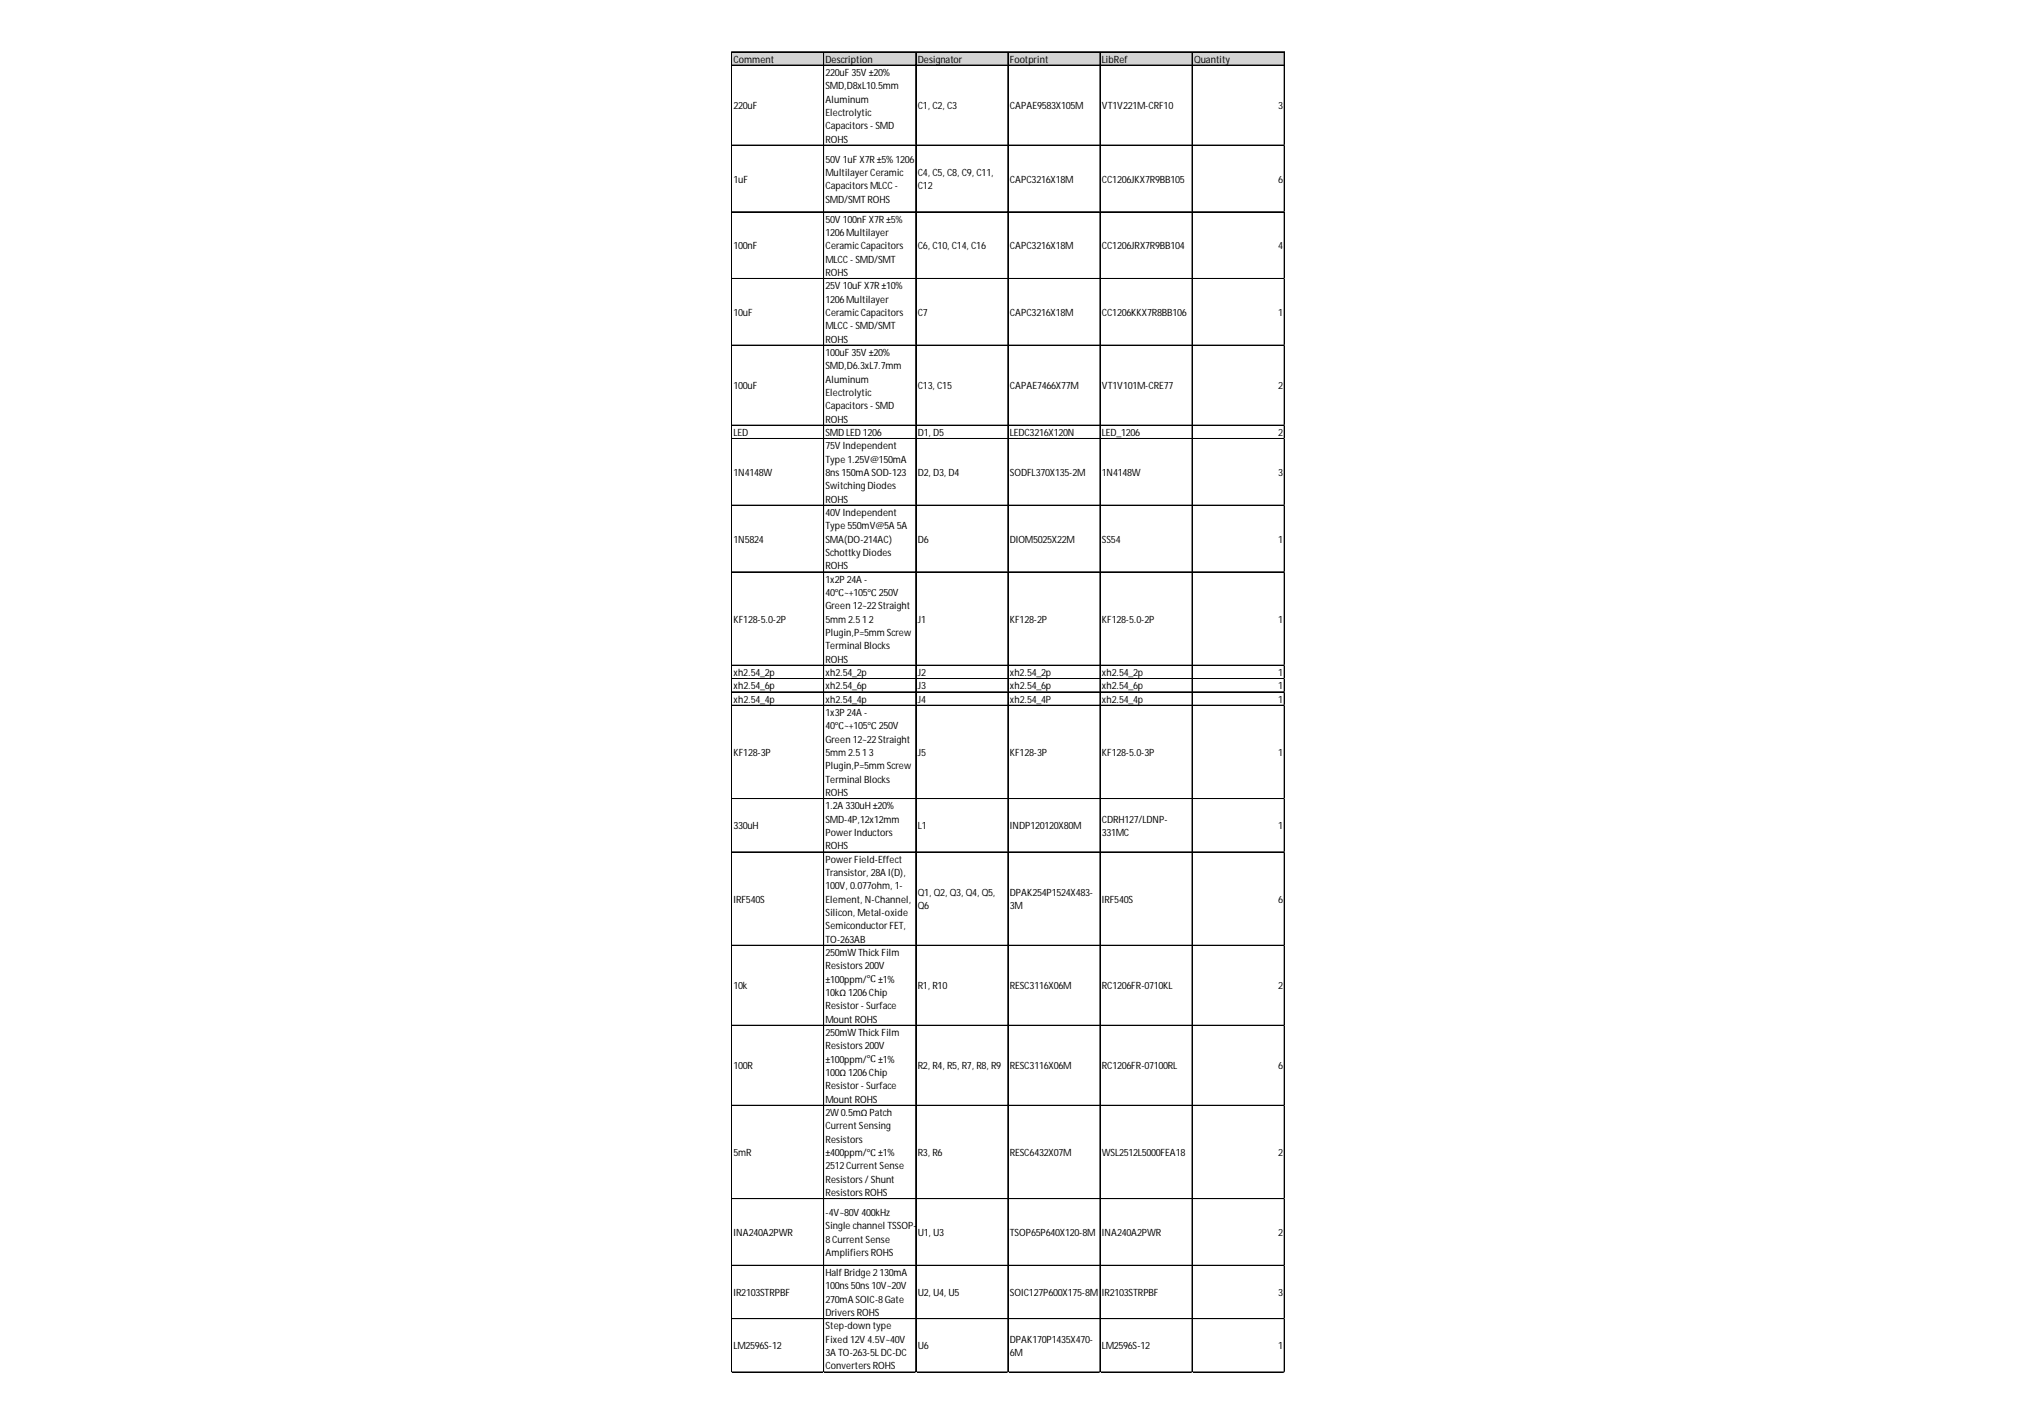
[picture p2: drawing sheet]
<svg xmlns="http://www.w3.org/2000/svg" width="297mm" height="210mm" viewBox="0 0 297 210" stroke-linecap="round" stroke-linejoin="round" font-family="sans-serif">
<defs><g id="words">
<g font-size="1.5">
<text x="108" y="9.2">Comment</text>
<text x="121.5" y="9.2">Description</text>
<text x="121.5" y="11.2">220uF35V±20%</text>
<text x="135.1" y="9.2">Designator</text>
<text x="148.6" y="9.2">Footprint</text>
<text x="162.2" y="9.2">LibRef</text>
<text x="175.8" y="9.2">Quantity</text>
<text x="108" y="16.1">220uF</text>
<text x="121.5" y="13.1">SMD,D8xL10.5mm</text>
<text x="121.5" y="15.1">Aluminum</text>
<text x="121.5" y="17.1">Electrolytic</text>
<text x="135.1" y="16.1">C1, C2, C3</text>
<text x="148.6" y="16.1">CAPAE9583X105M</text>
<text x="162.2" y="16.1">VT1V221M-CRF10</text>
<text x="188.1" y="16.1">3</text>
<text x="121.5" y="19">Capacitors- SMD</text>
<text x="121.5" y="21">ROHS</text>
<text x="121.5" y="23.9">50V1uFX7R±5%1206</text>
<text x="108" y="26.9">1uF</text>
<text x="121.5" y="25.9">MultilayerCeramic</text>
<text x="121.5" y="27.9">CapacitorsMLCC-</text>
<text x="121.5" y="29.8">SMD/SMTROHS</text>
<text x="135.1" y="25.9">C4, C5, C8, C9, C11,</text>
<text x="135.1" y="27.9">C12</text>
<text x="148.6" y="26.9">CAPC3216X18M</text>
<text x="162.2" y="26.9">CC1206JKX7R9BB105</text>
<text x="188.1" y="26.9">6</text>
<text x="121.5" y="32.8">50V100nFX7R±5%</text>
<text x="121.5" y="34.7">1206Multilayer</text>
<text x="108" y="36.7">100nF</text>
<text x="121.5" y="36.7">CeramicCapacitors</text>
<text x="121.5" y="38.7">MLCC- SMD/SMT</text>
<text x="121.5" y="40.6">ROHS</text>
<text x="135.1" y="36.7">C6, C10, C14, C16</text>
<text x="148.6" y="36.7">CAPC3216X18M</text>
<text x="162.2" y="36.7">CC1206JRX7R9BB104</text>
<text x="188.1" y="36.7">4</text>
<text x="108" y="46.5">10uF</text>
<text x="121.5" y="42.6">25V10uFX7R±10%</text>
<text x="121.5" y="44.5">1206Multilayer</text>
<text x="121.5" y="46.5">CeramicCapacitors</text>
<text x="135.1" y="46.5">C7</text>
<text x="148.6" y="46.5">CAPC3216X18M</text>
<text x="162.2" y="46.5">CC1206KKX7R8BB106</text>
<text x="188.1" y="46.5">1</text>
<text x="121.5" y="48.5">MLCC- SMD/SMT</text>
<text x="121.5" y="50.4">ROHS</text>
<text x="121.5" y="52.4">100uF35V±20%</text>
<text x="108" y="57.3">100uF</text>
<text x="121.5" y="54.4">SMD,D6.3xL7.7mm</text>
<text x="121.5" y="56.3">Aluminum</text>
<text x="121.5" y="58.3">Electrolytic</text>
<text x="135.1" y="57.3">C13, C15</text>
<text x="148.6" y="57.3">CAPAE7466X77M</text>
<text x="162.2" y="57.3">VT1V101M-CRE77</text>
<text x="188.1" y="57.3">2</text>
<text x="108" y="64.2">LED</text>
<text x="121.5" y="60.3">Capacitors- SMD</text>
<text x="121.5" y="62.2">ROHS</text>
<text x="121.5" y="64.2">SMDLED1206</text>
<text x="135.1" y="64.2">D1, D5</text>
<text x="148.6" y="64.2">LEDC3216X120N</text>
<text x="162.2" y="64.2">LED_1206</text>
<text x="188.1" y="64.2">2</text>
<text x="108" y="70.1">1N4148W</text>
<text x="121.5" y="66.1">75VIndependent</text>
<text x="121.5" y="68.1">Type1.25V@150mA</text>
<text x="121.5" y="70.1">8ns150mASOD-123</text>
<text x="135.1" y="70.1">D2, D3, D4</text>
<text x="148.6" y="70.1">SODFL370X135-2M</text>
<text x="162.2" y="70.1">1N4148W</text>
<text x="188.1" y="70.1">3</text>
<text x="121.5" y="72">SwitchingDiodes</text>
<text x="121.5" y="74">ROHS</text>
<text x="121.5" y="76">40VIndependent</text>
<text x="121.5" y="77.9">Type550mV@5A 5A</text>
<text x="108" y="79.9">1N5824</text>
<text x="121.5" y="79.9">SMA(DO-214AC)</text>
<text x="121.5" y="81.8">SchottkyDiodes</text>
<text x="121.5" y="83.8">ROHS</text>
<text x="135.1" y="79.9">D6</text>
<text x="148.6" y="79.9">DIOM5025X22M</text>
<text x="162.2" y="79.9">SS54</text>
<text x="188.1" y="79.9">1</text>
<text x="121.5" y="85.8">1x2P24A -</text>
<text x="121.5" y="87.7">40℃~+105℃ 250V</text>
<text x="121.5" y="89.7">Green 12~22Straight</text>
<text x="108" y="91.7">KF128-5.0-2P</text>
<text x="121.5" y="91.7">5mm2.512</text>
<text x="121.5" y="93.6">Plugin,P=5mmScrew</text>
<text x="121.5" y="95.6">Terminal Blocks</text>
<text x="135.1" y="91.7">J1</text>
<text x="148.6" y="91.7">KF128-2P</text>
<text x="162.2" y="91.7">KF128-5.0-2P</text>
<text x="188.1" y="91.7">1</text>
<text x="108" y="99.5">xh2.54_2p</text>
<text x="108" y="101.5">xh2.54_6p</text>
<text x="121.5" y="97.5">ROHS</text>
<text x="121.5" y="99.5">xh2.54_2p</text>
<text x="121.5" y="101.5">xh2.54_6p</text>
<text x="135.1" y="99.5">J2</text>
<text x="135.1" y="101.5">J3</text>
<text x="148.6" y="99.5">xh2.54_2p</text>
<text x="148.6" y="101.5">xh2.54_6p</text>
<text x="162.2" y="99.5">xh2.54_2p</text>
<text x="162.2" y="101.5">xh2.54_6p</text>
<text x="188.1" y="99.5">1</text>
<text x="188.1" y="101.5">1</text>
<text x="108" y="103.4">xh2.54_4p</text>
<text x="121.5" y="103.4">xh2.54_4p</text>
<text x="121.5" y="105.4">1x3P24A -</text>
<text x="121.5" y="107.4">40℃~+105℃ 250V</text>
<text x="135.1" y="103.4">J4</text>
<text x="148.6" y="103.4">xh2.54_4P</text>
<text x="162.2" y="103.4">xh2.54_4p</text>
<text x="188.1" y="103.4">1</text>
<text x="108" y="111.3">KF128-3P</text>
<text x="121.5" y="109.3">Green 12~22Straight</text>
<text x="121.5" y="111.3">5mm2.513</text>
<text x="121.5" y="113.3">Plugin,P=5mmScrew</text>
<text x="135.1" y="111.3">J5</text>
<text x="148.6" y="111.3">KF128-3P</text>
<text x="162.2" y="111.3">KF128-5.0-3P</text>
<text x="188.1" y="111.3">1</text>
<text x="121.5" y="115.2">Terminal Blocks</text>
<text x="121.5" y="117.2">ROHS</text>
<text x="121.5" y="119.1">1.2A 330uH±20%</text>
<text x="108" y="122.1">330uH</text>
<text x="121.5" y="121.1">SMD-4P,12x12mm</text>
<text x="121.5" y="123.1">PowerInductors</text>
<text x="121.5" y="125">ROHS</text>
<text x="135.1" y="122.1">L1</text>
<text x="148.6" y="122.1">INDP120120X80M</text>
<text x="162.2" y="121.1">CDRH127/LDNP-</text>
<text x="162.2" y="123.1">331MC</text>
<text x="188.1" y="122.1">1</text>
<text x="121.5" y="127">PowerField-Effect</text>
<text x="121.5" y="129">Transistor, 28A I(D),</text>
<text x="121.5" y="130.9">100V, 0.077ohm, 1-</text>
<text x="135.1" y="131.9">Q1, Q2, Q3, Q4, Q5,</text>
<text x="148.6" y="131.9">DPAK254P1524X483-</text>
<text x="108" y="132.9">IRF540S</text>
<text x="121.5" y="132.9">Element, N-Channel,</text>
<text x="121.5" y="134.8">Silicon, Metal-oxide</text>
<text x="121.5" y="136.8">SemiconductorFET,</text>
<text x="135.1" y="133.9">Q6</text>
<text x="148.6" y="133.9">3M</text>
<text x="162.2" y="132.9">IRF540S</text>
<text x="188.1" y="132.9">6</text>
<text x="121.5" y="138.8">TO-263AB</text>
<text x="121.5" y="140.7">250mWThickFilm</text>
<text x="121.5" y="142.7">Resistors200V</text>
<text x="108" y="145.6">10k</text>
<text x="121.5" y="144.7">±100ppm/℃ ±1%</text>
<text x="121.5" y="146.6">10kΩ 1206Chip</text>
<text x="121.5" y="148.6">Resistor- Surface</text>
<text x="135.1" y="145.6">R1, R10</text>
<text x="148.6" y="145.6">RESC3116X06M</text>
<text x="162.2" y="145.6">RC1206FR-0710KL</text>
<text x="188.1" y="145.6">2</text>
<text x="121.5" y="150.5">MountROHS</text>
<text x="121.5" y="152.5">250mWThickFilm</text>
<text x="121.5" y="154.5">Resistors200V</text>
<text x="108" y="157.4">100R</text>
<text x="121.5" y="156.4">±100ppm/℃ ±1%</text>
<text x="121.5" y="158.4">100Ω 1206Chip</text>
<text x="121.5" y="160.4">Resistor- Surface</text>
<text x="135.1" y="157.4">R2, R4, R5, R7, R8, R9</text>
<text x="148.6" y="157.4">RESC3116X06M</text>
<text x="162.2" y="157.4">RC1206FR-07100RL</text>
<text x="188.1" y="157.4">6</text>
<text x="121.5" y="162.3">MountROHS</text>
<text x="121.5" y="164.3">2W0.5mΩ Patch</text>
<text x="121.5" y="166.3">CurrentSensing</text>
<text x="108" y="170.2">5mR</text>
<text x="121.5" y="168.2">Resistors</text>
<text x="121.5" y="170.2">±400ppm/℃ ±1%</text>
<text x="121.5" y="172.1">2512CurrentSense</text>
<text x="135.1" y="170.2">R3, R6</text>
<text x="148.6" y="170.2">RESC6432X07M</text>
<text x="162.2" y="170.2">WSL2512L5000FEA18</text>
<text x="188.1" y="170.2">2</text>
<text x="121.5" y="174.1">Resistors/Shunt</text>
<text x="121.5" y="176.1">ResistorsROHS</text>
<text x="121.5" y="179">-4V~80V400kHz</text>
<text x="108" y="182">INA240A2PWR</text>
<text x="121.5" y="181">Single channel TSSOP-</text>
<text x="121.5" y="182.9">8CurrentSense</text>
<text x="121.5" y="184.9">AmplifiersROHS</text>
<text x="135.1" y="182">U1, U3</text>
<text x="148.6" y="182">TSOP65P640X120-8M</text>
<text x="162.2" y="182">INA240A2PWR</text>
<text x="188.1" y="182">2</text>
<text x="108" y="190.8">IR2103STRPBF</text>
<text x="121.5" y="187.8">HalfBridge2130mA</text>
<text x="121.5" y="189.8">100ns50ns10V~20V</text>
<text x="121.5" y="191.8">270mASOIC-8Gate</text>
<text x="135.1" y="190.8">U2, U4, U5</text>
<text x="148.6" y="190.8">SOIC127P600X175-8M</text>
<text x="162.2" y="190.8">IR2103STRPBF</text>
<text x="188.1" y="190.8">3</text>
<text x="121.5" y="193.7">DriversROHS</text>
<text x="121.5" y="195.7">Step-down type</text>
<text x="121.5" y="197.7">Fixed 12V4.5V~40V</text>
<text x="148.6" y="197.7">DPAK170P1435X470-</text>
<text x="108" y="198.6">LM2596S-12</text>
<text x="121.5" y="199.6">3A TO-263-5LDC-DC</text>
<text x="121.5" y="201.6">ConvertersROHS</text>
<text x="135.1" y="198.6">U6</text>
<text x="148.6" y="199.6">6M</text>
<text x="162.2" y="198.6">LM2596S-12</text>
<text x="188.1" y="198.6">1</text>
</g>
</g></defs>
<path d="M107.7 7.7h81.5v2h-81.5z" fill="#d3d3d3"/>
<g fill="none" stroke="#000" stroke-width=".15">
<path d="M107.7 7.6v194.4M107.8 7.6h81.3M107.8 7.7h81.3M107.8 9.6h81.3M121.2 7.7v194.3M121.3 7.7v194.3M134.8 7.7v194.3M148.3 7.7v194.3M148.4 7.7v194.3M161.9 7.7v194.3M162 7.7v194.3M175.5 7.7v194.3"/>
<path d="M189 7.7v194.3M189.1 7.7v194.3M107.8 21.4h81.3M107.8 31.2h81.3M107.8 41h81.3M107.8 50.8h81.3M107.8 50.9h81.3M107.8 62.6h81.3M107.8 64.5h81.3M107.8 64.6h81.3M107.8 74.4h81.3M107.8 84.2h81.3"/>
<path d="M107.8 97.9h81.3M107.8 98h81.3M107.8 99.9h81.3M107.8 101.8h81.3M107.8 101.9h81.3M107.8 103.8h81.3M107.8 103.9h81.3M107.8 117.5h81.3M107.8 117.6h81.3M107.8 125.4h81.3M107.8 139.1h81.3M107.8 139.2h81.3"/>
<path d="M107.8 150.9h81.3M107.8 151h81.3M107.8 162.7h81.3M107.8 176.4h81.3M107.8 176.5h81.3M107.8 186.2h81.3M107.8 186.3h81.3M107.8 194.1h81.3M107.8 201.9h81.3M107.8 202h81.3"/>
</g>
<path d="M107.7 202v.1" fill="none" stroke="#d4d4d4" stroke-width=".15"/>
<path d="M107.7 202l.1 .1z" fill="#d4d4d4"/>
<path d="M121.2 202v.1" fill="none" stroke="#d4d4d4" stroke-width=".15"/>
<path d="M121.2 202l.1 .1z" fill="#d4d4d4"/>
<path d="M134.8 202v.1" fill="none" stroke="#d4d4d4" stroke-width=".15"/>
<path d="M134.8 202l.1 .1z" fill="#d4d4d4"/>
<path d="M148.3 202v.1" fill="none" stroke="#d4d4d4" stroke-width=".15"/>
<path d="M148.3 202l.1 .1z" fill="#d4d4d4"/>
<path d="M161.9 202v.1" fill="none" stroke="#d4d4d4" stroke-width=".15"/>
<path d="M161.9 202l.1 .1z" fill="#d4d4d4"/>
<path d="M175.5 202v.1" fill="none" stroke="#d4d4d4" stroke-width=".15"/>
<path d="M175.5 202l.1 .1z" fill="#d4d4d4"/>
<path d="M189 202v.1" fill="none" stroke="#d4d4d4" stroke-width=".15"/>
<path d="M189 202l.1 .1z" fill="#d4d4d4"/>
<path d="M189.1 21.4h.1" fill="none" stroke="#d4d4d4" stroke-width=".15"/>
<path d="M189.1 21.4l.1 .1z" fill="#d4d4d4"/>
<path d="M189.1 31.2h.1" fill="none" stroke="#d4d4d4" stroke-width=".15"/>
<path d="M189.1 31.2l.1 .1z" fill="#d4d4d4"/>
<path d="M189.1 41h.1" fill="none" stroke="#d4d4d4" stroke-width=".15"/>
<path d="M189.1 41l.1 .1z" fill="#d4d4d4"/>
<path d="M189.1 50.8h.1" fill="none" stroke="#d4d4d4" stroke-width=".15"/>
<path d="M189.1 50.8l.1 .1z" fill="#d4d4d4"/>
<path d="M189.1 62.6h.1" fill="none" stroke="#d4d4d4" stroke-width=".15"/>
<path d="M189.1 62.6l.1 .1z" fill="#d4d4d4"/>
<path d="M189.1 64.5h.1" fill="none" stroke="#d4d4d4" stroke-width=".15"/>
<path d="M189.1 64.5l.1 .1z" fill="#d4d4d4"/>
<path d="M189.1 74.4h.1" fill="none" stroke="#d4d4d4" stroke-width=".15"/>
<path d="M189.1 74.4l.1 .1z" fill="#d4d4d4"/>
<path d="M189.1 84.2h.1" fill="none" stroke="#d4d4d4" stroke-width=".15"/>
<path d="M189.1 84.2l.1 .1z" fill="#d4d4d4"/>
<path d="M189.1 97.9h.1" fill="none" stroke="#d4d4d4" stroke-width=".15"/>
<path d="M189.1 97.9l.1 .1z" fill="#d4d4d4"/>
<path d="M189.1 99.9h.1" fill="none" stroke="#d4d4d4" stroke-width=".15"/>
<path d="M189.1 99.9l.1 .1z" fill="#d4d4d4"/>
<path d="M189.1 101.8h.1" fill="none" stroke="#d4d4d4" stroke-width=".15"/>
<path d="M189.1 101.8l.1 .1z" fill="#d4d4d4"/>
<path d="M189.1 103.8h.1" fill="none" stroke="#d4d4d4" stroke-width=".15"/>
<path d="M189.1 103.8l.1 .1z" fill="#d4d4d4"/>
<path d="M189.1 117.5h.1" fill="none" stroke="#d4d4d4" stroke-width=".15"/>
<path d="M189.1 117.5l.1 .1z" fill="#d4d4d4"/>
<path d="M189.1 125.4h.1" fill="none" stroke="#d4d4d4" stroke-width=".15"/>
<path d="M189.1 125.4l.1 .1z" fill="#d4d4d4"/>
<path d="M189.1 139.1h.1" fill="none" stroke="#d4d4d4" stroke-width=".15"/>
<path d="M189.1 139.1l.1 .1z" fill="#d4d4d4"/>
<path d="M189.1 150.9h.1" fill="none" stroke="#d4d4d4" stroke-width=".15"/>
<path d="M189.1 150.9l.1 .1z" fill="#d4d4d4"/>
<path d="M189.1 162.7h.1" fill="none" stroke="#d4d4d4" stroke-width=".15"/>
<path d="M189.1 162.7l.1 .1z" fill="#d4d4d4"/>
<path d="M189.1 176.4h.1" fill="none" stroke="#d4d4d4" stroke-width=".15"/>
<path d="M189.1 176.4l.1 .1z" fill="#d4d4d4"/>
<path d="M189.1 186.2h.1" fill="none" stroke="#d4d4d4" stroke-width=".15"/>
<path d="M189.1 186.2l.1 .1z" fill="#d4d4d4"/>
<path d="M189.1 194.1h.1" fill="none" stroke="#d4d4d4" stroke-width=".15"/>
<path d="M189.1 194.1l.1 .1z" fill="#d4d4d4"/>
<path d="M189.1 201.9h.1" fill="none" stroke="#d4d4d4" stroke-width=".15"/>
<path d="M189.1 201.9l.1 .1z" fill="#d4d4d4"/>
<use href="#words"/>
</svg>
